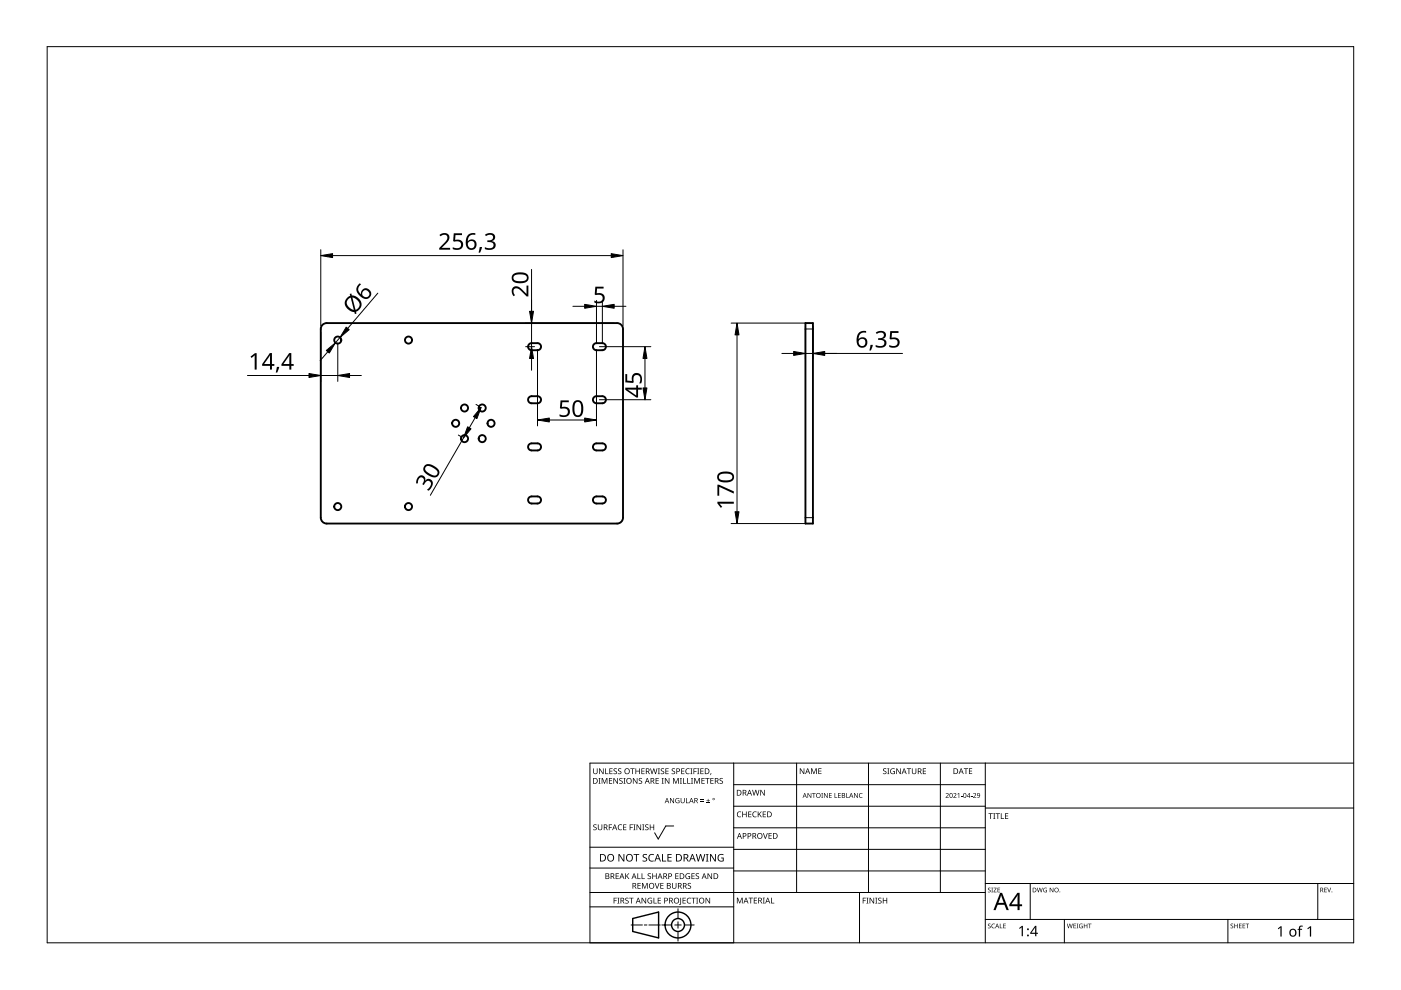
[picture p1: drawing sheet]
<svg xmlns="http://www.w3.org/2000/svg" width="297mm" height="210mm" viewBox="0 0 297 210" stroke-linecap="round" stroke-linejoin="round" font-family="sans-serif">
<g fill="none" stroke="#000" stroke-width=".4">
<path d="M68.3 69l.6-.4 .4-.1h61.5a1.25 1.25 0 0 1 1.3 1.3v40a1.25 1.25 0 0 1-1.3 1.2h-61.5a1.25 1.25 0 0 1-1.3-1.2v-40zM112.2 73a2.49 2.49 0 0 1 2.1-.2 .75 .75 0 0 1 .4 .9 .75 .75 0 0 1-.7 .6h-1.3a.75 .75 0 0 1-.7-.5 .75 .75 0 0 1 .2-.8zM125.9 73a2.49 2.49 0 0 1 2.1-.2 .75 .75 0 0 1 .4 .9 .75 .75 0 0 1-.7 .6h-1.2a.75 .75 0 0 1-.7-.5 .75 .75 0 0 1 .1-.8zM170.8 68.5h1.6v42.5h-1.6zM112.2 94.2a2.49 2.49 0 0 1 2.1-.1 .75 .75 0 0 1 .4 .8 .75 .75 0 0 1-.7 .6h-1.3a.75 .75 0 0 1-.7-.5 .75 .75 0 0 1 .2-.8zM112.2 84.2a2.49 2.49 0 0 1 2.1-.1 .75 .75 0 0 1 .4 .8 .75 .75 0 0 1-.7 .6h-1.3a.75 .75 0 0 1-.7-.5 .75 .75 0 0 1 .2-.8zM125.9 84.2a2.49 2.49 0 0 1 2.1-.1 .75 .75 0 0 1 .4 .8 .75 .75 0 0 1-.7 .6h-1.2a.75 .75 0 0 1-.7-.5 .75 .75 0 0 1 .1-.8zM125.9 94.2a2.49 2.49 0 0 1 2.1-.1 .75 .75 0 0 1 .4 .8 .75 .75 0 0 1-.7 .6h-1.2a.75 .75 0 0 1-.7-.5 .75 .75 0 0 1 .1-.8zM112.2 105.5a2.49 2.49 0 0 1 2.1-.2 .75 .75 0 0 1 .4 .9 .75 .75 0 0 1-.7 .6h-1.3a.75 .75 0 0 1-.7-.5 .75 .75 0 0 1 .2-.8zM125.9 105.5a2.49 2.49 0 0 1 2.1-.2 .75 .75 0 0 1 .4 .9 .75 .75 0 0 1-.7 .6h-1.2a.75 .75 0 0 1-.7-.5 .75 .75 0 0 1 .1-.8z"/>
<circle cx="71.6" cy="72.1" r=".75"/>
<circle cx="86.6" cy="72.1" r=".75"/>
<circle cx="96.6" cy="89.8" r=".75"/>
<circle cx="98.5" cy="93" r=".75"/>
<circle cx="98.5" cy="86.5" r=".75"/>
<circle cx="102.2" cy="93" r=".75"/>
<circle cx="102.2" cy="86.5" r=".75"/>
<circle cx="104.1" cy="89.8" r=".75"/>
<circle cx="71.6" cy="107.4" r=".75"/>
<circle cx="86.6" cy="107.4" r=".75"/>
</g>
<path d="M170.8 69.8h1.6M170.8 109.8h1.6" fill="none" stroke="#000" stroke-width=".21"/>
<path d="M10 9.9h277v190h-277z" fill="none" stroke="#000" stroke-width=".21"/>
<g fill="none" stroke="#000" stroke-width=".21">
<path d="M125.1 179.6h30.5M142.8 175.1h-1.6l-1.6 2.8-.8-1.3M155.6 161.8v38.1h-30.5v-38.1h161.9M155.6 166.4h53.3M155.6 170.9h53.3M155.6 175.5h53.3M168.9 161.8v27.4M184.1 161.8v27.4M199.4 161.8v27.4M208.9 161.8v38.1M208.9 171.3h78.1M125.1 192.3h30.5"/>
<path d="M125.1 189.2h83.8M125.1 184h30.5M133.8 196.1h2.4M136.6 196.1h.6M137.6 196.1h2.4M140.3 196.1h2.1M143.1 196.1h1.3M143.7 192.7v2M143.7 195.4v1.4M143.7 197.5v2M145.1 196.1h2.1M155.6 180.1h53.3"/>
<path d="M155.6 184.7h53.3M182.2 189.2v10.7M208.9 194.9h78.1M208.9 187.3h78.1M218.4 187.3v7.6M225.7 194.9v5M260.3 194.9v5M279.4 187.3v7.6"/>
</g>
<g fill="#000">
<path d="M125.8 174.9l.5-.1h.2l-.1 .2a.25 .25 0 0 0-.3-.1 .25 .25 0 0 0 0 .4 .4 .4 0 0 1 .4 .3 .4 .4 0 0 1-.2 .5 .4 .4 0 0 1-.5-.3v.1a.27 .27 0 0 0 .5 0 .27 .27 0 0 0-.1-.4l-.4-.2zM125.8 162.9h.1v.8a.32 .32 0 0 0 .3 .3 .32 .32 0 0 0 .3-.3v-.8h.2v.8a.47 .47 0 0 1-.5 .4 .47 .47 0 0 1-.4-.4zM126.9 165h.4l-.1 .1v1l.1 .1h-.4l.1-.1v-1zM126.8 174.8h.1v.8a.32 .32 0 0 0 .3 .3 .32 .32 0 0 0 .3-.3v-.8h.2v.8a.47 .47 0 0 1-.5 .4 .47 .47 0 0 1-.4-.4zM127 162.9h.2l.6 1v-1h.2v1.2h-.2l-.7-1 .1 1h-.2zM127.6 165h.2l.4 1 .4-1h.2v1.2h-.2v-1.1l-.4 1.1h-.1l-.4-1.1v1.1h-.1zM128.3 162.9h.2v1.1h.5v.1h-.7zM129.1 174.8h.7v.1h-.6v.5h.5v.1h-.5v.5h-.1zM129.1 165h.7v.1h-.5v.4h.5v.1h-.5v.4h.5v.2h-.7zM129.2 162.9h.7v.1h-.5v.4h.4v.2h-.4v.4h.5v.1h-.7zM130.1 163l.5-.1 .2 .1v.1a.25 .25 0 0 0-.4-.1 .25 .25 0 0 0 0 .4 .4 .4 0 0 1 .4 .3 .4 .4 0 0 1-.2 .5 .4 .4 0 0 1-.5-.3v.1a.27 .27 0 0 0 .5 0 .27 .27 0 0 0-.1-.4l-.4-.2zM130.1 165h.1l.7 1v-1h.1v1.2h-.2l-.6-1v1h-.1z"/>
<path d="M131.1 175l.5-.2 .3 .1-.1 .1a.49 .49 0 0 0-.7 .4 .49 .49 0 0 0 .8 .4 .57 .57 0 0 1-.8 0 .57 .57 0 0 1 0-.8zM131.1 163l.4-.1 .2 .1v.1a.25 .25 0 0 0-.4-.1 .25 .25 0 0 0 0 .4 .4 .4 0 0 1 .5 .3 .4 .4 0 0 1-.3 .5 .4 .4 0 0 1-.5-.3l.1 .1a.27 .27 0 0 0 .4 0 .27 .27 0 0 0-.1-.4l-.3-.2zM131.3 165.1l.5-.2 .2 .1v.1a.25 .25 0 0 0-.4-.1 .25 .25 0 0 0 0 .4 .4 .4 0 0 1 .4 .3 .4 .4 0 0 1-.2 .5 .4 .4 0 0 1-.5-.2h.1a.27 .27 0 0 0 .4 .1 .27 .27 0 0 0-.1-.4l-.4-.3zM132.2 165h.4l-.1 .1v1l.1 .1h-.4l.1-.1v-1zM132.1 174.8h.7v.1h-.5v.4h.5v.1h-.5v.5h.5v.1h-.7zM133.5 174.8h.7v.1h-.5v.5h.5v.1h-.5v.5h-.2zM133.6 162.9h.9v.1h-.3v1.1h-.2v-1.1h-.4zM134.3 174.8h.4l-.1 .1v1l.1 .1h-.4l.1-.1v-1zM134.2 165h.2l.6 1v-1h.2v1.2h-.2l-.7-1v1h-.1zM134.7 162.9h.2v.5h.6v-.5h.2v1.2h-.2v-.5h-.6v.5h-.2zM135 174.8h.1l.7 1v-1h.1v1.2h-.2l-.6-1v1h-.1zM135.5 165.1l.4-.2 .2 .1v.1a.25 .25 0 0 0-.4-.1 .25 .25 0 0 0 0 .4 .4 .4 0 0 1 .5 .3 .4 .4 0 0 1-.3 .5 .4 .4 0 0 1-.5-.2h.1a.27 .27 0 0 0 .4 .1 .27 .27 0 0 0-.1-.4l-.3-.3z"/>
<path d="M136.2 174.8h.4l-.1 .1v1l.1 .1h-.4l.1-.1v-1zM136 162.9h.7v.1h-.6v.4h.5v.2h-.5v.4h.6v.1h-.7zM136.8 174.9l.4-.1h.3l-.1 .2a.25 .25 0 0 0-.3-.1 .25 .25 0 0 0 0 .4 .4 .4 0 0 1 .4 .3 .4 .4 0 0 1-.3 .5 .4 .4 0 0 1-.4-.3v.1a.27 .27 0 0 0 .5 0 .27 .27 0 0 0-.1-.4l-.4-.2zM137.8 174.8h.1v.5h.6v-.5h.2v1.2h-.2v-.6h-.6v.6h-.1zM137.8 162.9h.2l.3 1 .2-1h.2l.3 1 .2-1h.2l-.3 1.2h-.2l-.3-1-.3 1h-.1zM139 165h.7v.1h-.5v.4h.4v.1h-.4v.4h.5v.2h-.7zM139.5 162.9h.4l-.1 .1v1l.1 .1h-.4l.1-.1v-1zM140.3 165h.4l-.1 .1v1l.1 .1h-.4l.1-.1v-1zM140.1 163l.5-.1 .2 .1v.1a.25 .25 0 0 0-.4-.1 .25 .25 0 0 0 0 .4 .4 .4 0 0 1 .4 .3 .4 .4 0 0 1-.2 .5 .4 .4 0 0 1-.5-.3l.1 .1a.27 .27 0 0 0 .4 0 .27 .27 0 0 0-.1-.4l-.4-.2zM141.1 162.9h.7v.1h-.6v.4h.5v.2h-.5v.4h.6v.1h-.7zM141 165h.1l.7 1v-1h.1v1.2h-.2l-.6-1v1h-.1zM142.1 169.2h.1l.6 .9v-.9h.1v1.1h-.1l-.6-.9v.9h-.1z"/>
<path d="M142.5 163l.4-.1 .2 .1v.1a.25 .25 0 0 0-.4-.1 .25 .25 0 0 0 0 .4 .4 .4 0 0 1 .4 .3 .4 .4 0 0 1-.2 .5 .4 .4 0 0 1-.5-.3l.1 .1a.27 .27 0 0 0 .4 0 .27 .27 0 0 0-.1-.4l-.4-.2zM142.7 165h.2l.4 1 .4-1h.2v1.2h-.1v-1.1l-.4 1.1h-.2l-.4-1.1v1.1h-.1zM143.3 169.3l.5-.1 .3 .1-.1 .1a.45 .45 0 0 0-.7 .3 .45 .45 0 0 0 .6 .5v-.4h-.2v-.1h.4v.6a.6 .6 0 0 1-.8-.2 .6 .6 0 0 1 0-.8zM144.1 165h.5l-.2 .1v1l.2 .1h-.5l.2-.1v-1zM144.8 165h.2v1h.5v.2h-.7zM144.4 162.9h.7v.1h-.5v.4h.5v.2h-.5v.4h.5v.1h-.7zM144.3 169.2h.2v.7a.28 .28 0 0 0 .2 .3 .28 .28 0 0 0 .3-.3v-.7h.2v.7a.42 .42 0 0 1-.5 .4 .42 .42 0 0 1-.4-.4zM145.4 169.2h.2v1h.5v.1h-.7zM145.7 165h.2v1h.5v.2h-.7zM145.5 163.1l.4-.2 .3 .1v.1a.49 .49 0 0 0-.7 .4 .49 .49 0 0 0 .7 .5 .57 .57 0 0 1-.8-.1 .57 .57 0 0 1 0-.8zM146.4 162.9h.4l-.1 .1v1l.1 .1h-.4l.1-.1v-1zM146.5 165h.4l-.1 .1v1l.1 .1h-.4l.1-.1v-1z"/>
<path d="M147 162.9h.7v.1h-.5v.5h.5v.1h-.5v.5h-.2zM147.2 165h.2l.4 1 .4-1h.2v1.2h-.2l.1-1.1-.5 1.1h-.1l-.4-1.1v1.1h-.1zM147.8 162.9h.5l-.2 .1v1l.2 .1h-.5l.2-.1v-1zM148.5 169.9h.7v.1h-.7zM148.5 169.5h.7v.2h-.7zM148.5 162.9h.7v.1h-.6v.4h.5v.2h-.5v.4h.6v.1h-.7zM148.7 165h.7v.1h-.5v.4h.5v.1h-.5v.4h.5v.2h-.7zM149.8 170.2h.7v.1h-.7zM149.5 165h.9v.1h-.3v1.1h-.2v-1.1h-.4zM150.1 169.4l.1 .3h.3l-.3 .1v.3l-.1-.3h-.3l.3-.1zM150.7 163.9h.1l-.2 .4zM150.6 165h.7v.1h-.5v.4h.5v.1h-.5v.4h.5v.2h-.7z"/>
<path d="M152.6 165.1l.4-.2 .3 .1-.1 .1a.25 .25 0 0 0-.4-.1 .25 .25 0 0 0 0 .4 .4 .4 0 0 1 .5 .3 .4 .4 0 0 1-.3 .5 .4 .4 0 0 1-.5-.2h.1a.27 .27 0 0 0 .5 .1 .27 .27 0 0 0-.1-.4l-.4-.3zM156.4 172.2l.4-.2 .4 .1-.1 .1a.49 .49 0 0 0-.7 .5 .49 .49 0 0 0 .7 .4 .57 .57 0 0 1-.8 0 .57 .57 0 0 1 0-.8zM157.4 172.1h.1v.5h.7v-.5h.1v1.2h-.1v-.6h-.7v.6h-.1zM158.6 172.1h.7v.1h-.5v.4h.5v.1h-.5v.4h.5v.2h-.7zM159.7 172.2l.4-.2 .3 .1v.1a.49 .49 0 0 0-.7 .5 .49 .49 0 0 0 .7 .4 .57 .57 0 0 1-.8 0 .57 .57 0 0 1 0-.8zM159.5 167.5h.1l.3 1 .3-1h.1l.3 1 .3-1h.1l-.3 1.2h-.2l-.3-1.1-.3 1.1h-.1zM160.7 172.1h.1v.6l.5-.6h.2l-.5 .5 .5 .7h-.1l-.5-.6-.1 .6h-.1zM161.8 176.6h.1l.4 1.1 .3-1.1h.2l-.5 1.2h-.1zM161.2 167.5h.2l.6 1v-1h.2v1.2h-.2l-.7-1v1h-.1zM161.7 172.1h.7v.1h-.5v.4h.5v.1h-.5v.4h.5v.2h-.7zM162.9 176.6h.7v.2h-.5v.3h.5v.2h-.5v.4h.5v.1h-.7zM169.6 162.9h.2l.6 1v-1h.1v1.2h-.1l-.7-1v1h-.1z"/>
<path d="M171.2 168.1h.2l.5 .9v-.9h.1v1.1h-.1l-.6-.9v.9h-.1zM172 162.9h.2l.4 1 .3-1h.3v1.2h-.2v-1l-.4 1h-.1l-.4-1.1v1.1h-.1zM172.2 168.1h.7v.2h-.3v.9h-.1v-.9h-.3zM173.5 162.9h.7v.1h-.5v.4h.4v.1h-.4v.5h.5v.1h-.7zM174.1 168.1h.4l-.1 .1 .1 1h-.4l.1-.1zM174.7 168.1h.1l.6 .9v-.9h.1v1.1h-.2l-.5-.9v.9h-.1zM175.8 168.1h.5v.2h-.4v.3h.4v.1h-.4v.4h.4v.1h-.5zM176.9 168.1h.2v1h.4v.1h-.6zM177.7 168.1h.6v.2h-.5v.3h.4v.1h-.4v.4h.5v.1h-.6zM179.4 168.1h.1v1h.5v.1h-.6zM181.1 168.1h.1l.6 .9v-.9h.1v1.1h-.2l-.5-.9v.9h-.1zM182.2 168.3l.4-.2 .3 .1-.1 .1a.41 .41 0 0 0-.6 .4 .41 .41 0 0 0 .6 .3 .48 .48 0 0 1-.7 0 .48 .48 0 0 1 .1-.7z"/>
<path d="M187.3 163l.4-.1 .2 .1v.1a.25 .25 0 0 0-.4-.1 .25 .25 0 0 0 0 .4 .4 .4 0 0 1 .5 .3 .4 .4 0 0 1-.3 .5 .4 .4 0 0 1-.5-.3l.1 .1a.27 .27 0 0 0 .4 0 .27 .27 0 0 0-.1-.4l-.3-.2zM188.1 162.9h.5l-.2 .1v1l.2 .1h-.5l.2-.1v-1zM188.9 163.1l.5-.2 .3 .1v.1a.5 .5 0 0 0-.8 .4 .5 .5 0 0 0 .7 .5v-.4h-.3v-.1h.4v.6a.66 .66 0 0 1-.8-.1 .66 .66 0 0 1 0-.9zM190 162.9h.2l.7 1-.1-1h.2v1.2h-.2l-.6-1v1h-.2zM192.3 162.9h.9v.1h-.4v1.1h-.2v-1.1h-.3zM193.3 162.9h.2v.8a.32 .32 0 0 0 .3 .3 .32 .32 0 0 0 .3-.3v-.8h.2v.8a.47 .47 0 0 1-.5 .4 .47 .47 0 0 1-.5-.4zM195.7 162.9h.6v.1h-.5v.4h.5v.2h-.5v.4h.5v.1h-.6zM200.5 168.3a.37 .37 0 0 1 .6 0 .37 .37 0 0 1-.2 .5l-.3 .3h.6v.1h-.7l.3-.4a.27 .27 0 0 0 .2-.4 .27 .27 0 0 0-.4-.1zM202.1 168.3a.37 .37 0 0 1 .6 0 .37 .37 0 0 1-.2 .5l-.2 .3h.5v.1h-.7l.3-.4a.27 .27 0 0 0 .3-.4 .27 .27 0 0 0-.5-.1zM203 168.4l.4-.3v1.1h-.1v-.9zM203.7 168.7h.4v.1h-.4zM204.3 162.9h1v.1h-.4v1.1h-.2v-1.1h-.4z"/>
<path d="M205.8 168.7h.4v.1h-.4zM205.4 162.9h.7v.1h-.5v.4h.5v.1h-.5v.5h.5v.1h-.7zM206.3 168.3a.37 .37 0 0 1 .6 0 .37 .37 0 0 1-.2 .5l-.2 .3h.5v.1h-.7l.3-.4a.27 .27 0 0 0 .3-.4 .27 .27 0 0 0-.5-.1zM209.6 172.4h.9v.2h-.4v1h-.1v-1h-.4zM210.6 172.4h.4l-.1 .1v1l.1 .1h-.4l.1-.1v-1zM211.1 172.4h.9v.2h-.4v1h-.1v-1h-.4zM212.2 172.4h.2v1.1h.5v.1h-.7zM213.1 172.4h.7v.2h-.6v.3h.5v.2h-.5v.4h.6v.1h-.7zM130.1 190.3h.7v.2h-.5v.4h.4v.1h-.4v.6h-.2zM130.5 185.2h.7v.1h-.5v.4h.5v.1h-.5v.4h.5v.2h-.7zM130.9 190.3h.4l-.1 .2v.9l.1 .2h-.4l.1-.2v-.9zM131.1 181.1h.3l.8 1.3v-1.3h.2v1.6h-.3l-.8-1.4v1.4h-.2z"/>
<path d="M132.6 190.5l.4-.2 .3 .1-.1 .1a.25 .25 0 0 0-.4-.1 .25 .25 0 0 0 0 .4 .4 .4 0 0 1 .5 .3 .4 .4 0 0 1-.3 .5 .4 .4 0 0 1-.5-.2h.1a.27 .27 0 0 0 .5 .1 .27 .27 0 0 0-.1-.5l-.4-.2zM132.6 185.2h.1v.6l.6-.6h.1l-.5 .5 .5 .7h-.1l-.5-.6-.1 .6h-.1zM133.4 190.3h.9v.2h-.4v1.1h-.1v-1.1h-.4zM134.3 181.1h1.2v.2h-.5v1.4h-.2v-1.4h-.5zM135.1 185.2h.2v1h.5v.2h-.7zM135.2 187.2h.6v.1h-.5v.4h.5v.2h-.5v.4h.5v.1h-.6zM136 185.2h.2v1h.5v.2h-.7zM136.1 187.2h.2l.4 1 .4-1h.2v1.2h-.1v-1l-.4 1h-.2l-.4-1 .1 1h-.2zM136 190.3h.2l.7 1.1-.1-1.1h.2v1.3h-.2l-.6-1v1h-.2zM136.3 181.2l.3-.1h.6l-.2 .2a.33 .33 0 0 0-.5 .1 .33 .33 0 0 0 .4 .4 .49 .49 0 0 1 .3 .7 .49 .49 0 0 1-.8 .2l-.2-.1v-.2l.3 .1a.35 .35 0 0 0 .5-.2 .35 .35 0 0 0-.4-.4l-.3-.3zM137.4 190.5l.6-.2 .3 .1-.1 .1a.5 .5 0 0 0-.8 .4 .5 .5 0 0 0 .7 .5v-.3h-.3v-.2h.5v.6a.66 .66 0 0 1-.9-.1 .66 .66 0 0 1 0-.9zM137.4 185.3l.4-.2 .2 .1v.1a.25 .25 0 0 0-.4-.1 .25 .25 0 0 0 0 .4 .4 .4 0 0 1 .4 .3 .4 .4 0 0 1-.2 .5 .4 .4 0 0 1-.5-.2h.1a.27 .27 0 0 0 .4 .1 .27 .27 0 0 0-.1-.4l-.4-.3z"/>
<path d="M137.7 181.3l.5-.2h.5l-.1 .2a.63 .63 0 0 0-.9 .6 .63 .63 0 0 0 .9 .5v.2a.83 .83 0 0 1-1-.3 .83 .83 0 0 1 .1-1zM138.6 190.3h.1v1.1h.5v.2h-.6zM138.8 187.2h.2l.3 1.1 .4-1.1h.1l-.4 1.2h-.2zM138.3 185.2h.2v.5h.6v-.5h.1v1.2h-.1v-.6h-.6v.6h-.2zM139.5 190.3h.6v.2h-.5v.4h.5v.1h-.5v.4h.5v.2h-.6zM140.4 181.1h.2v1.4h.6v.2h-.8zM140 187.2h.7v.1h-.5v.4h.4v.2h-.4v.4h.5v.1h-.7zM141.5 181.1h.9v.2h-.7v.4h.7v.2h-.7v.6h.7v.2h-.9zM142.5 187.2h.1v.8a.32 .32 0 0 0 .4 .3 .32 .32 0 0 0 .3-.3v-.8h.1v.8a.47 .47 0 0 1-.5 .4 .47 .47 0 0 1-.4-.4zM143.2 185.2h.7v.1h-.6v.4h.5v.1h-.5v.4h.6v.2h-.7zM144.2 190.3h.2v1.3l-.1 .2-.3 .1v-.2l.2-.1zM144.7 190.3h.7v.2h-.5v.4h.5v.1h-.5v.4h.5v.2h-.7z"/>
<path d="M145.5 185.3l.4-.2 .4 .1-.1 .1a.5 .5 0 0 0-.7 .4 .5 .5 0 0 0 .7 .5v-.3h-.3v-.2h.4v.6a.66 .66 0 0 1-.9-.1 .66 .66 0 0 1 .1-.9zM145.8 190.5l.4-.2 .3 .1v.1a.49 .49 0 0 0-.7 .5 .49 .49 0 0 0 .7 .4 .57 .57 0 0 1-.8 0 .57 .57 0 0 1 0-.8zM145.9 187.3l.4-.1 .2 .1v.1a.25 .25 0 0 0-.4-.1 .25 .25 0 0 0 0 .4 .4 .4 0 0 1 .4 .3 .4 .4 0 0 1-.2 .5 .4 .4 0 0 1-.5-.3l.1 .1a.27 .27 0 0 0 .4 0 .27 .27 0 0 0-.1-.4l-.4-.2zM146.6 190.3h.9v.2h-.4v1.1h-.1v-1.1h-.4zM146.6 185.2h.7v.1h-.5v.4h.5v.1h-.5v.4h.5v.2h-.7zM147.6 190.3h.4l-.1 .2v.9l.1 .2h-.4l.1-.2v-.9zM147.5 185.3l.5-.2 .2 .1v.1a.25 .25 0 0 0-.4-.1 .25 .25 0 0 0 0 .4 .4 .4 0 0 1 .4 .3 .4 .4 0 0 1-.2 .5 .4 .4 0 0 1-.5-.2h.1a.27 .27 0 0 0 .4 .1 .27 .27 0 0 0-.1-.4l-.4-.3zM147.5 181.1h.2l.4 1.3 .3-1.3h.2l.4 1.3 .3-1.3h.2l-.4 1.6h-.2l-.4-1.4-.3 1.4h-.2zM149.7 181.1h.5l-.2 .1v1.3l.2 .2h-.5l.1-.2v-1.3zM149.6 190.3h.2l.6 1.1v-1.1h.2v1.3h-.2l-.7-1v1h-.1zM150 185.2h.2l.6 1v-1h.2v1.2h-.2l-.7-1 .1 1h-.2zM150.5 181.1h.3l.8 1.3v-1.3h.2v1.6h-.3l-.8-1.4v1.4h-.2z"/>
<path d="M152.3 181.3l.8-.2h.3l-.1 .2a.65 .65 0 0 0-1 .5 .65 .65 0 0 0 .9 .7v-.5h-.3v-.2h.5v.8a.86 .86 0 0 1-1.1-.2 .86 .86 0 0 1 0-1.1zM156.2 190.3h.3l.3 1 .4-1h.3v1.2h-.2v-1l-.4 1h-.1l-.4-1v1h-.2zM158.7 190.3h.9v.2h-.3v1h-.2v-1h-.4zM159.8 190.3h.7v.2h-.5v.3h.5v.2h-.5v.4h.5v.1h-.7zM161.7 190.3h.5l-.2 .2v.9l.2 .1h-.5l.2-.1v-.9zM163.5 190.3h.1v1.1h.6v.1h-.7zM182.9 190.3h.7v.2h-.5v.4h.5v.1h-.5v.6h-.2zM183.7 190.3h.4l-.1 .2v.9l.1 .2h-.4l.1-.2v-.9zM184.4 190.3h.1l.7 1v-1h.1v1.3h-.1l-.7-1v1h-.1zM185.6 190.3h.4l-.1 .2v.9l.1 .2h-.4l.1-.2v-.9zM186.2 190.5l.5-.2 .2 .1v.1a.25 .25 0 0 0-.4-.1 .25 .25 0 0 0 0 .4 .4 .4 0 0 1 .4 .3 .4 .4 0 0 1-.2 .5 .4 .4 0 0 1-.5-.2 .27 .27 0 0 0 .5 .1 .27 .27 0 0 0-.1-.5l-.4-.2zM187.2 190.3h.1v.6h.6v-.6h.2v1.3h-.2v-.6h-.6v.6h-.1z"/>
<path d="M209.5 188.3l.3-.1 .2 .2a.24 .24 0 0 0-.3-.1 .24 .24 0 0 0-.1 .3 .24 .24 0 0 0 .3 .1 .31 .31 0 0 1 0 .5 .31 .31 0 0 1-.5-.2 .23 .23 0 0 0 .4 .2 .23 .23 0 0 0 0-.4l-.3-.2zM209.5 195.9l.3-.1 .2 .2a.24 .24 0 0 0-.3-.1 .24 .24 0 0 0-.1 .3 .24 .24 0 0 0 .3 .1 .31 .31 0 0 1 0 .5 .31 .31 0 0 1-.5-.1 .23 .23 0 0 0 .4 .1 .23 .23 0 0 0 0-.4l-.3-.2zM210.2 188.2h.3l-.1 .1 .1 .9h-.3l.1-.1zM210.3 196l.4-.2 .2 .1v.1a.39 .39 0 0 0-.6 .3 .39 .39 0 0 0 .6 .4 .46 .46 0 0 1-.7-.1 .46 .46 0 0 1 .1-.6zM210.7 188.2h.6l-.5 .9h.5v.1h-.7l.5-.9h-.4zM212 195.8h.1v.9l.4 .1h-.5zM211.5 188.2h.5l-.4 .1v.3h.4l-.4 .1v.4l.4 .1h-.5zM212.7 195.8h.5l-.4 .1v.3h.4l-.4 .2v.3l.4 .1h-.5zM216.1 196.8l.6-.5h.2v2.2h-.3v-1.9l-.4 .4zM219.8 188.2h.2l.2 .8 .2-.8h.1l.2 .8 .2-.8h.2l-.3 1h-.1l-.2-.8-.3 .8h-.1zM221.3 188.3h.7h-.1a.4 .4 0 0 0-.6 .4 .4 .4 0 0 0 .6 .4v-.3l-.3-.1h.4v.5a.53 .53 0 0 1-.7-.2 .53 .53 0 0 1 0-.7zM222.6 188.2h.1l.5 .8v-.8h.1v1h-.1l-.5-.8v.8h-.1z"/>
<path d="M226.2 195.8h.1l.2 .9 .3-.9h.1l.2 .9 .2-.9h.1l-.2 1h-.1l-.3-.8-.2 .8h-.1zM227.6 195.8h.5l-.4 .1v.3h.4l-.4 .2v.3l.4 .1h-.5zM228.3 195.8h.3l-.1 .1 .1 .9h-.3l.1-.1zM228.9 196l.7-.1-.2 .1a.4 .4 0 0 0-.5 .3 .4 .4 0 0 0 .5 .4v-.3l-.2-.1h.4v.5a.53 .53 0 0 1-.7-.1 .53 .53 0 0 1 0-.7zM229.8 195.8h.1v.4h.5v-.4h.1v1h-.1v-.4h-.5v.4h-.1zM230.7 195.8h.7l-.3 .1v.9h-.1v-.9zM260.9 195.9l.4-.1 .1 .2a.24 .24 0 0 0-.3-.1 .24 .24 0 0 0-.1 .3 .24 .24 0 0 0 .4 .1 .31 .31 0 0 1-.1 .5 .31 .31 0 0 1-.4-.1 .23 .23 0 0 0 .3 .1 .23 .23 0 0 0 .1-.4l-.4-.2zM261.7 195.8h.1v.4h.5v-.4h.1v1h-.1v-.4h-.5v.4h-.1zM262.7 195.8h.5l-.4 .1v.3h.4l-.4 .2v.3l.4 .1h-.5zM263.5 195.8h.5l-.4 .1v.3h.4l-.4 .2v.3l.4 .1h-.5zM264.1 195.8h.7l-.3 .1v.9h-.1v-.9zM270.9 196.9l.6-.5h.2v2.2h-.2v-1.9l-.4 .3z"/>
<path d="M275.5 196.4l.7-.1v.2h-.4l-.1 .2-.1 .2h.5v.2h-.5v1.5h-.2v-1.5h-.3l.3-.2zM277.2 196.9l.6-.5h.2v2.2h-.3v-1.9l-.4 .3zM280.8 188.2h.5l-.4 .1v.3h.4l-.4 .1v.4l.4 .1h-.5zM281.4 188.2h.1l.3 .8 .3-.8h.1l-.3 1h-.2z"/>
<path d="M125.7 165h.4a.61 .61 0 0 1 .6 .6 .61 .61 0 0 1-.6 .6h-.4zM125.9 165.1v.9h.2a.48 .48 0 0 0 .5-.4 .48 .48 0 0 0-.5-.5z"/>
<path d="M128 174.8h.3a.35 .35 0 0 1 .5 .2 .35 .35 0 0 1-.3 .5l.4 .5h-.2l-.3-.5h-.2v.5h-.2zM128.2 174.9v.5h.1a.23 .23 0 0 0 .3-.2 .23 .23 0 0 0-.3-.3z"/>
<path d="M130.3 174.8h.1l.5 1.2h-.2l-.1-.4h-.5l-.2 .4h-.1zM130.3 175l-.2 .5h.4z"/>
<path d="M132.3 163.5a.61 .61 0 0 1 1.2 0 .61 .61 0 0 1-1.2 0zM132.6 163.5a.45 .45 0 0 0 .8 0 .45 .45 0 0 0-.8 0z"/>
<path d="M132.7 165.6a.61 .61 0 0 1 1.2 0 .61 .61 0 0 1-1.2 0zM133 165.6a.45 .45 0 0 0 .9 0 .45 .45 0 0 0-.9 0z"/>
<path d="M136.9 162.9h.4a.35 .35 0 0 1 .4 .3 .35 .35 0 0 1-.2 .4l.3 .5h-.2l-.3-.5h-.2v.5h-.2zM137.1 163v.5h.2a.23 .23 0 0 0 .3-.2 .23 .23 0 0 0-.3-.3z"/>
<path d="M137.2 165h.1l.5 1.2h-.2l-.1-.4h-.5l-.2 .4h-.1zM137.2 165.1l-.2 .6h.4z"/>
<path d="M137.9 165h.4a.35 .35 0 0 1 .4 .2 .35 .35 0 0 1-.2 .4l.3 .6h-.2l-.3-.5h-.2v.5h-.2zM138.1 165.1v.4h.2a.23 .23 0 0 0 .3-.2 .23 .23 0 0 0-.3-.2z"/>
<path d="M141.4 169.2h.1l.4 1.1h-.1l-.2-.3h-.4l-.1 .3h-.2zM141.4 169.3l-.2 .5h.4z"/>
<path d="M143.4 162.9h.3a.41 .41 0 0 1 .5 .5 .41 .41 0 0 1-.6 .3v.4h-.2zM143.6 163v.5a.29 .29 0 0 0 .4-.2 .29 .29 0 0 0-.4-.3z"/>
<path d="M146.5 169.2h.2l.4 1.1h-.2l-.1-.3h-.4l-.2 .3h-.1zM146.6 169.3l-.2 .5h.4z"/>
<path d="M147.2 169.2h.3a.31 .31 0 0 1 .4 .2 .31 .31 0 0 1-.2 .4l.3 .5h-.2l-.2-.5h-.2v.5h-.2zM147.4 169.3v.4h.1a.21 .21 0 0 0 .3-.2 .21 .21 0 0 0-.3-.2z"/>
<path d="M149.4 162.9h.4a.61 .61 0 0 1 .6 .6 .61 .61 0 0 1-.6 .6h-.4zM149.6 163v1h.2a.48 .48 0 0 0 .4-.5 .48 .48 0 0 0-.4-.5z"/>
<path d="M151.1 169.4a.24 .24 0 0 1 .4 0 .24 .24 0 0 1-.4 0zM151.2 169.4a.14 .14 0 0 0 .2 0 .14 .14 0 0 0-.2 0z"/>
<path d="M151.6 165h.3a.35 .35 0 0 1 .4 .2 .35 .35 0 0 1-.2 .4l.3 .6h-.2l-.2-.5h-.3v.5h-.1zM151.7 165.1v.4h.2a.23 .23 0 0 0 .3-.2 .23 .23 0 0 0-.3-.2z"/>
<path d="M156.7 176.6h.1l.5 1.2h-.1l-.2-.3h-.5l-.1 .3h-.2zM156.8 176.8l-.2 .5h.4z"/>
<path d="M156.2 167.5h.4a.61 .61 0 0 1 .6 .6 .61 .61 0 0 1-.6 .6h-.4zM156.4 167.6v1h.1a.48 .48 0 0 0 .5-.5 .48 .48 0 0 0-.4-.5z"/>
<path d="M157.5 167.5h.3a.35 .35 0 0 1 .4 .2 .35 .35 0 0 1-.2 .4l.3 .6h-.1l-.3-.5h-.3v.5h-.1zM157.6 167.6v.5h.2a.23 .23 0 0 0 .3-.3 .23 .23 0 0 0-.3-.2z"/>
<path d="M157.5 176.6h.3a.41 .41 0 0 1 .5 .5 .41 .41 0 0 1-.7 .3v.4h-.1zM157.6 176.8v.4a.29 .29 0 0 0 .5-.2 .29 .29 0 0 0-.5-.2z"/>
<path d="M158.5 176.6h.3a.41 .41 0 0 1 .5 .5 .41 .41 0 0 1-.6 .3v.4h-.2zM158.7 176.8v.4a.29 .29 0 0 0 .4-.2 .29 .29 0 0 0-.4-.2z"/>
<path d="M158.8 167.5h.2l.5 1.2h-.2l-.2-.4h-.4l-.2 .4h-.1zM158.9 167.6l-.2 .6h.4z"/>
<path d="M159.5 176.6h.4a.35 .35 0 0 1 .4 .3 .35 .35 0 0 1-.2 .4l.3 .5h-.2l-.3-.5h-.2v.5h-.2zM159.7 176.8v.4h.2a.23 .23 0 0 0 .3-.2 .23 .23 0 0 0-.3-.2z"/>
<path d="M160.4 177.2a.65 .65 0 0 1 1.3 0 .65 .65 0 0 1-1.3 0zM160.7 177.2a.45 .45 0 0 0 .9 0 .45 .45 0 0 0-.9 0z"/>
<path d="M162.7 172.1h.3a.61 .61 0 0 1 .6 .6 .61 .61 0 0 1-.6 .6h-.3zM162.8 172.2v.9h.2a.48 .48 0 0 0 .5-.4 .48 .48 0 0 0-.5-.5z"/>
<path d="M163.9 176.6h.4a.61 .61 0 0 1 .6 .7 .61 .61 0 0 1-.7 .5h-.3zM164 176.8v.9h.2a.48 .48 0 0 0 .5-.4 .48 .48 0 0 0-.5-.5z"/>
<path d="M170.6 168.1l.5 1.1-.3-.3h-.4l-.2 .3zM170.6 168.3l-.1 .4h.3z"/>
<path d="M171.2 162.9h.1l.5 1.2h-.2l-.1-.4h-.5l-.1 .4h-.2zM171.2 163.1l-.1 .5h.3z"/>
<path d="M173 168.7a.51 .51 0 0 1 1 0 .51 .51 0 0 1-1 0zM173.2 168.7a.38 .38 0 0 0 .7 0 .38 .38 0 0 0-.7 0z"/>
<path d="M178.5 168.1h.3a.26 .26 0 0 1 .3 .2 .26 .26 0 0 1-.1 .3 .27 .27 0 0 1 .2 .4 .27 .27 0 0 1-.4 .2h-.3zM178.6 168.7v.4h.2a.19 .19 0 0 0 .3-.2 .19 .19 0 0 0-.3-.2zM178.6 168.3v.3h.2a.17 .17 0 0 0 .2-.2 .17 .17 0 0 0-.2-.1z"/>
<path d="M180.4 168.1l.5 1.1-.2-.3h-.4l-.3 .3zM180.5 168.3l-.2 .4h.3z"/>
<path d="M191.6 162.9h.2l.4 1.2h-.1l-.2-.4h-.4l-.2 .4h-.1zM191.7 163.1l-.2 .5h.4z"/>
<path d="M194.6 162.9h.3a.35 .35 0 0 1 .5 .2 .35 .35 0 0 1-.3 .5l.4 .5h-.2l-.3-.5h-.3v.5h-.1zM194.7 163v.5h.2a.23 .23 0 0 0 .3-.2 .23 .23 0 0 0-.3-.3z"/>
<path d="M201.4 168.2l.4-.1 .1 .3 .1 .5-.2 .3-.3-.1-.2-.2zM201.5 168.3v.1a.37 .37 0 0 0-.1 .4 .37 .37 0 0 0 .4 .2 .4 .4 0 0 0 .1-.4 .4 .4 0 0 0-.4-.3z"/>
<path d="M202.2 162.9h.3a.61 .61 0 0 1 .6 .6 .61 .61 0 0 1-.6 .6h-.3zM202.3 163v1h.2a.48 .48 0 0 0 .5-.5 .48 .48 0 0 0-.5-.5z"/>
<path d="M203.7 162.9h.2l.4 1.2h-.1l-.2-.4h-.5l-.1 .4h-.2zM203.8 163.1l-.2 .5h.4z"/>
<path d="M204.3 168.2l.4-.1 .2 .3v.5l-.2 .3-.3-.1-.2-.2zM204.4 168.3v.1a.37 .37 0 0 0-.1 .4 .37 .37 0 0 0 .4 .2 .4 .4 0 0 0 .1-.4 .4 .4 0 0 0-.4-.3z"/>
<path d="M205.5 168.1h.1v.7h.2l-.2 .4h-.1v-.3h-.5zM205.5 168.3l-.4 .5h.4z"/>
<path d="M207.2 168.2a.49 .49 0 0 1 .6 .4 .49 .49 0 0 1-.4 .6l-.2-.1 .4-.1 .1-.3a.32 .32 0 0 1-.5 0 .32 .32 0 0 1 0-.5zM207.2 168.5a.25 .25 0 0 0 .5 0 .25 .25 0 0 0-.5 0z"/>
<path d="M128.4 185.2h.3a.31 .31 0 0 1 .4 .1 .31 .31 0 0 1-.2 .4 .33 .33 0 0 1 .3 .4 .33 .33 0 0 1-.4 .3h-.4zM128.5 185.8v.4h.3a.23 .23 0 0 0 .2-.2 .23 .23 0 0 0-.3-.2zM128.5 185.3v.4h.2a.21 .21 0 0 0 .3-.2 .21 .21 0 0 0-.3-.2z"/>
<path d="M127.2 181.1h.5a.79 .79 0 0 1 .8 .8 .79 .79 0 0 1-.9 .8h-.4zM127.4 181.2v1.3h.2a.62 .62 0 0 0 .7-.6 .62 .62 0 0 0-.6-.7z"/>
<path d="M129.5 185.2h.3a.35 .35 0 0 1 .4 .2 .35 .35 0 0 1-.2 .4l.3 .6h-.1l-.3-.5h-.3v.5h-.1zM129.6 185.3v.4h.2a.23 .23 0 0 0 .3-.2 .23 .23 0 0 0-.3-.2z"/>
<path d="M128.9 181.3a.77 .77 0 0 1 1.2 .1 .77 .77 0 0 1-.2 1.1 .77 .77 0 0 1-1.1-.3v-.5zM129.1 181.4a.63 .63 0 0 0-.2 .8 .63 .63 0 0 0 .9 .2l.1-.1a.61 .61 0 0 0 0-.8 .61 .61 0 0 0-.8-.1z"/>
<path d="M131.6 190.3h.3a.35 .35 0 0 1 .4 .3 .35 .35 0 0 1-.2 .4l.3 .6h-.1l-.3-.5h-.3v.5h-.1zM131.7 190.5v.4h.2a.23 .23 0 0 0 .3-.2 .23 .23 0 0 0-.3-.2z"/>
<path d="M131.8 185.2h.1l.5 1.2h-.2l-.1-.4h-.5l-.1 .4h-.2zM131.8 185.3l-.1 .6h.3z"/>
<path d="M132.9 181.3a.77 .77 0 0 1 1.1 0 .77 .77 0 0 1-.1 1.2 .77 .77 0 0 1-1.1-.3l-.1-.5zM133.1 181.4a.63 .63 0 0 0-.2 .8 .63 .63 0 0 0 .9 .2l.1-.1a.61 .61 0 0 0 0-.8 .61 .61 0 0 0-.8-.1z"/>
<path d="M134.1 187.2h.3a.35 .35 0 0 1 .5 .2 .35 .35 0 0 1-.3 .5l.4 .5h-.2l-.3-.5h-.2v.5h-.2zM134.3 187.3v.5h.1a.23 .23 0 0 0 .3-.2 .23 .23 0 0 0-.3-.3z"/>
<path d="M134.4 185.2h.1l.5 1.2h-.2l-.1-.4h-.5l-.2 .4h-.1zM134.4 185.3l-.2 .6h.4z"/>
<path d="M135.3 190.3h.1l.5 1.3h-.2l-.1-.4h-.5l-.2 .4h-.1zM135.3 190.5l-.2 .5h.4z"/>
<path d="M137.5 187.8a.61 .61 0 0 1 1.2 0 .61 .61 0 0 1-1.2 0zM137.8 187.8a.45 .45 0 0 0 .8 0 .45 .45 0 0 0-.8 0z"/>
<path d="M139.3 181.1h.2l.6 1.6h-.2l-.2-.5h-.6l-.2 .5h-.2zM139.4 181.3l-.2 .7h.5z"/>
<path d="M139.9 185.2h.1l.5 1.2h-.2l-.1-.4h-.5l-.1 .4h-.2zM139.9 185.3l-.2 .6h.4z"/>
<path d="M140.6 185.2h.4a.35 .35 0 0 1 .4 .2 .35 .35 0 0 1-.2 .4l.3 .6h-.2l-.3-.5h-.2v.5h-.2zM140.8 185.3v.4h.2a.23 .23 0 0 0 .3-.2 .23 .23 0 0 0-.3-.2z"/>
<path d="M141.4 187.2h.3a.31 .31 0 0 1 .5 .2 .31 .31 0 0 1-.2 .4 .33 .33 0 0 1 .2 .4 .33 .33 0 0 1-.4 .2h-.4zM141.5 187.9v.4h.3a.23 .23 0 0 0 .3-.2 .23 .23 0 0 0-.3-.2zM141.5 187.3v.4h.3a.21 .21 0 0 0 .2-.2 .21 .21 0 0 0-.3-.2z"/>
<path d="M140.8 190.3h.4a.41 .41 0 0 1 .4 .5 .41 .41 0 0 1-.6 .3v.5h-.2zM141 190.5v.5a.29 .29 0 0 0 .5-.3 .29 .29 0 0 0-.5-.2z"/>
<path d="M141.9 190.3h.3a.35 .35 0 0 1 .4 .3 .35 .35 0 0 1-.2 .4l.3 .6h-.1l-.3-.5h-.3v.5h-.1zM142 190.5v.4h.2a.23 .23 0 0 0 .3-.2 .23 .23 0 0 0-.3-.2z"/>
<path d="M141.7 185.2h.3a.41 .41 0 0 1 .5 .5 .41 .41 0 0 1-.6 .2v.5h-.2zM141.9 185.3v.5a.29 .29 0 0 0 .4-.3 .29 .29 0 0 0-.4-.2z"/>
<path d="M143.7 187.2h.4a.35 .35 0 0 1 .4 .2 .35 .35 0 0 1-.2 .5l.3 .5h-.2l-.3-.5h-.2v.5h-.2zM143.9 187.3v.5h.2a.23 .23 0 0 0 .3-.2 .23 .23 0 0 0-.3-.3z"/>
<path d="M142.8 191a.61 .61 0 0 1 1.2 0 .61 .61 0 0 1-1.2 0zM143 191a.45 .45 0 0 0 .9 0 .45 .45 0 0 0-.9 0z"/>
<path d="M143.3 181.1h.5a.79 .79 0 0 1 .8 .8 .79 .79 0 0 1-.8 .8h-.5zM143.5 181.2v1.3h.2a.62 .62 0 0 0 .7-.6 .62 .62 0 0 0-.6-.7z"/>
<path d="M144.8 187.2h.3a.35 .35 0 0 1 .5 .2 .35 .35 0 0 1-.3 .5l.4 .5h-.2l-.3-.5h-.3v.5h-.1zM144.9 187.3v.5h.2a.23 .23 0 0 0 .3-.2 .23 .23 0 0 0-.3-.3z"/>
<path d="M144.1 185.2h.4a.61 .61 0 0 1 .6 .6 .61 .61 0 0 1-.6 .6h-.4zM144.3 185.3v.9h.1a.48 .48 0 0 0 .5-.4 .48 .48 0 0 0-.4-.5z"/>
<path d="M144.9 181.1h.5a.45 .45 0 0 1 .5 .3 .45 .45 0 0 1-.3 .6l.5 .7h-.3l-.4-.7h-.3v.7h-.2zM145.1 181.3v.5h.3a.3 .3 0 0 0 .3-.3 .3 .3 0 0 0-.3-.2z"/>
<path d="M146.7 181.1h.2l.6 1.6h-.2l-.2-.5h-.6l-.2 .5h-.2zM146.8 181.3l-.2 .7h.5z"/>
<path d="M148.1 191a.61 .61 0 0 1 1.2 0 .61 .61 0 0 1-1.2 0zM148.4 191a.45 .45 0 0 0 .9 0 .45 .45 0 0 0-.9 0z"/>
<path d="M149.2 185.2h.2l.4 1.2h-.1l-.2-.4h-.4l-.2 .4h-.1zM149.3 185.3l-.2 .6h.4z"/>
<path d="M151.3 185.2h.4a.61 .61 0 0 1 .6 .6 .61 .61 0 0 1-.7 .6h-.3zM151.5 185.3v.9h.1a.48 .48 0 0 0 .5-.4 .48 .48 0 0 0-.4-.5z"/>
<path d="M158.1 190.3h.1l.5 1.2h-.2l-.1-.3h-.5l-.1 .3h-.2zM158.2 190.5l-.2 .5h.4z"/>
<path d="M160.8 190.3h.3a.35 .35 0 0 1 .4 .3 .35 .35 0 0 1-.2 .4l.3 .5h-.1l-.3-.5h-.3v.5h-.1zM160.9 190.5v.4h.2a.23 .23 0 0 0 .3-.2 .23 .23 0 0 0-.3-.2z"/>
<path d="M162.7 190.3h.1l.5 1.2h-.1l-.2-.3h-.5l-.1 .3h-.2zM162.8 190.5l-.2 .5h.4z"/>
<path d="M211.4 195.8l.5 1-.3-.3h-.4l-.2 .3zM211.4 196l-.1 .4h.3z"/>
<path d="M212 189.3h.5l1.4 3.7h-.5l-.4-1.2h-1.5l-.4 1.2h-.5zM212.2 189.8l-.5 1.6h1.1z"/>
<path d="M215.7 189.3h.5v2.4h.5v.4h-.5v.9h-.5v-.9h-1.7v-.3zM215.7 189.8l-1.3 1.9h1.3z"/>
<path d="M219 188.2h.3a.49 .49 0 0 1 .4 .5 .49 .49 0 0 1-.5 .5h-.2zM219.1 188.3v.8l.3-.1 .2-.2v-.3z"/>
<path d="M219.5 196.3h.2v1.5h.3v.2h-.3v.5h-.2v-.5h-1.1v-.2zM219.5 196.6l-.8 1.2h.8z"/>
<path d="M223.5 188.7a.49 .49 0 0 1 .9 0 .49 .49 0 0 1-.9 0zM223.7 188.7a.36 .36 0 0 0 .7 0 .36 .36 0 0 0-.7 0z"/>
<path d="M273.6 197.1a.82 .82 0 0 1 1.2 .1 .82 .82 0 0 1-.2 1.2 .82 .82 0 0 1-1.2-.4zM273.8 197.2a.6 .6 0 0 0-.2 .9 .6 .6 0 0 0 .9 .1l.1-.3a.53 .53 0 0 0-.1-.6 .53 .53 0 0 0-.7-.1z"/>
<path d="M279.9 188.2h.3a.28 .28 0 0 1 .3 .2 .28 .28 0 0 1-.1 .3l.2 .5-.4-.4h-.2v.4h-.1zM280 188.3v.4h.2a.19 .19 0 0 0 .2-.2 .19 .19 0 0 0-.2-.2z"/>
<circle cx="218" cy="198.3" r=".2"/>
<circle cx="218" cy="197" r=".2"/>
<circle cx="224.7" cy="189.1" r=".09"/>
<circle cx="282.4" cy="189.1" r=".09"/>
</g>
<g fill="none" stroke="#000" stroke-width=".3">
<path d="M134.1 194.7l5.5-1.3v5.5l-5.5-1.4z"/>
<circle cx="143.7" cy="196.1" r="1.37"/>
<circle cx="143.7" cy="196.1" r="2.74"/>
</g>
<g fill="none" stroke="#000" stroke-width=".21">
<path d="M68 52.9v16.2M70.5 54.2h59.1M112.7 57.1v16.4M132.1 52.9v16.2M52.5 79.6h19.1M68 70.4v10.5M69.5 74.6l-1.6 1.9M71.6 72.7v8.2M72.1 71.5l-1 1.2M74.1 79.6h2.5M80.1 62.2l-6.4 7.4M111.4 68.5h18.8"/>
<path d="M111.4 73.5h1.9M112.7 76v2.5M114 74.1v16.2M121.5 64.9h2.5M126.5 63.7v9.2M126.5 74.1v16.2M126.5 64.9h1.2M127.1 73.5h10.9M127.7 63.7v9.2M130.2 64.9h2.5M136.7 76v6.3M155 68.5h16.7"/>
<path d="M156.3 71v37.5M165.8 74.9h2.5M170.8 69.1v7.1M170.8 74.9h20.5M172.4 69.1v7.1M97.2 92.2l.7 .5M98.3 92.9l-7.1 12.1M100.8 88.5l-1.3 2.2M100.9 85.7l.8 .5M116.5 89.1h7.5M127.1 84.8h10.9M155 111h16.7"/>
</g>
<g fill="#000">
<path d="M93.2 49.8a1.16 1.16 0 0 1 1.3-.4 1.16 1.16 0 0 1 .8 1.2l-.3 .6-1.3 1.4h1.7v.3h-2.3v-.3l1.1-1.1a.98 .98 0 0 0 .3-1.7h-.5l-.6 .3zM96.2 49.5h1.8v.3h-1.4l-.1 1.1a1.17 1.17 0 0 1 1.7 .9 1.17 1.17 0 0 1-1.6 1.2l-.6-.2v-.4a1.03 1.03 0 0 0 1.8-.5 .93 .93 0 0 0-1.5-.7l-.2-.1zM101.7 52.4h.5l-.4 1.2h-.3zM102.8 49.8a1.25 1.25 0 0 1 1.3-.4 1.25 1.25 0 0 1 .9 .9 .85 .85 0 0 1-.7 .8 .93 .93 0 0 1 .8 1.1 .93 .93 0 0 1-1 .8l-1.3-.2v-.4a1.24 1.24 0 0 0 1.8-.3 .71 .71 0 0 0-.9-.8h-.4v-.3a.81 .81 0 0 0 .9-.1 .81 .81 0 0 0 .3-.8 1.02 1.02 0 0 0-1.5 0zM53.1 75.6l1-.7h.3v3.5h-.4v-3.1l-.7 .6zM58.7 77.8h.5l-.4 1.2h-.3zM108.7 61a1.5 1.5 0 0 1 2.2 .6l.7 .7v-1.8h.4v2.4h-.3l-1.1-1.1a.98 .98 0 0 0-1.7-.3v.5l.3 .6-.3 .2a1.47 1.47 0 0 1-.2-1.8zM126.2 60.8h1.8v.4h-1.4l-.1 1a1.17 1.17 0 0 1 1.7 .9 1.17 1.17 0 0 1-1.6 1.2l-.6-.2v-.4a1.03 1.03 0 0 0 1.1 .3 1.03 1.03 0 0 0 .7-.8 .93 .93 0 0 0-1.5-.6l-.2-.2zM184.6 73.1l.5 .1-.5 1.1h-.3zM185.7 70.5a1.25 1.25 0 0 1 1.2-.4 1.25 1.25 0 0 1 .9 .9 .85 .85 0 0 1-.7 .9 .93 .93 0 0 1 .9 1 .93 .93 0 0 1-1.1 .8l-1.2-.2v-.4a1.24 1.24 0 0 0 1.8-.3 .71 .71 0 0 0-1-.7h-.3v-.4a.81 .81 0 0 0 .9-.1 .81 .81 0 0 0 .3-.8 1.02 1.02 0 0 0-1.5 0zM188.8 70.2h1.7v.4h-1.4l-.1 1a1.17 1.17 0 0 1 1.8 1 1.17 1.17 0 0 1-1.6 1.1l-.7-.2v-.4a1.03 1.03 0 0 0 1.8-.5 .93 .93 0 0 0-1.5-.6l-.2-.2zM118.8 84.9h1.8v.4h-1.4l-.1 1a1.17 1.17 0 0 1 1.8 1 1.17 1.17 0 0 1-1.6 1.1l-.7-.2v-.4a1.03 1.03 0 0 0 1.1 .3 1.03 1.03 0 0 0 .7-.8 .93 .93 0 0 0-1.5-.6l-.2-.2z"/>
<path d="M132.6 79.3h.4v1.4l1 .1a1.17 1.17 0 0 1 .9-1.7 1.17 1.17 0 0 1 1.2 1.6l-.2 .6h-.4a1.03 1.03 0 0 0-.5-1.8 .93 .93 0 0 0-.6 1.5l-.2 .2-1.6-.1zM88.8 101a.85 .85 0 0 1 1-.1 .85 .85 0 0 1 .3 1 .93 .93 0 0 1 1.4-.2 .93 .93 0 0 1 .1 1.3l-.7 1-.4-.2a1.24 1.24 0 0 0 .7-1.7 .71 .71 0 0 0-1.2 .5l-.2 .2-.3-.1a.81 .81 0 0 0 .4-.8 .81 .81 0 0 0-.5-.7 1.02 1.02 0 0 0-.8 1.3h-.4v-.3l.1-.5zM152.1 106.4h3.5v.4h-3.1l.6 .7-.3 .2-.7-1zM152.1 102.8h.3l3.2 1.4v.5l-3.1-1.5v1.9h-.4z"/>
<path d="M99.3 49.8l.3-.3 .7-.1 .5 .1v.3a1.18 1.18 0 0 0-1.6 1.4 1.08 1.08 0 0 1 1.6-.1 1.08 1.08 0 0 1-.1 1.6 1.22 1.22 0 0 1-1.4 .1 1.22 1.22 0 0 1-.6-1.3l.1-.9zM99.1 51.9a.8 .8 0 0 0 1.6 0 .8 .8 0 0 0-1.6 0z"/>
<path d="M108.7 58.2a2.6 2.6 0 0 1 3.3 .2 1.22 1.22 0 0 1-.2 1.3 1.22 1.22 0 0 1-1.3 .4 1.53 1.53 0 0 1-2-1.1zM109 58.5a.75 .75 0 0 0 0 .9 .75 .75 0 0 0 .9 .2h1a.69 .69 0 0 0 .8-.7 .69 .69 0 0 0-.8-.7h-1.3z"/>
<path d="M57.2 74.9h.5v2.3h.5v.4h-.5v.8h-.5v-.8h-1.6v-.4zM57.2 75.3l-1.2 1.9h1.2z"/>
<path d="M61.3 74.9h.5v2.3h.5v.4h-.5v.8h-.5v-.8h-1.6v-.4zM61.3 75.3l-1.2 1.9h1.2z"/>
<path d="M74.2 62.3l.3-.1 .1 .4a1.81 1.81 0 0 1 1.9 1.3 1.81 1.81 0 0 1-.8 2.1l-.2 .1 .1 .4-.4 .1-.1-.4a1.84 1.84 0 0 1-1.8-1.1 1.84 1.84 0 0 1 .4-2l.5-.4zM74.7 63.1l.7 2.6a1.23 1.23 0 0 0 .9-1.2 1.23 1.23 0 0 0-.9-1.2zM73.9 63.3l-.2 .4a1.34 1.34 0 0 0 .9 1.9l.4 .1-.6-2.6z"/>
<path d="M76.1 60.2l.2-.1 .3 .2a1.18 1.18 0 0 0 0 2.1 1.08 1.08 0 0 1 .9-1.3 1.08 1.08 0 0 1 1.2 1.1 1.22 1.22 0 0 1-.8 1.2 1.22 1.22 0 0 1-1.4-.5 1.63 1.63 0 0 1-.4-2.7zM76.8 62.3a.76 .76 0 0 0 1.5 0 .76 .76 0 0 0-1.5 0z"/>
<path d="M182.1 70.5l.6-.3 .5-.1 .4 .1v.4a1.18 1.18 0 0 0-1.5 1.3 1.08 1.08 0 0 1 1.6-.1 1.08 1.08 0 0 1-.1 1.6 1.22 1.22 0 0 1-1.4 .1 1.22 1.22 0 0 1-.6-1.3l.1-.9zM182 72.6a.76 .76 0 0 0 1.5 0 .76 .76 0 0 0-1.5 0z"/>
<path d="M90.1 98.7a2.23 2.23 0 0 1 2.9 .9 1.13 1.13 0 0 1-.3 1.5 1.13 1.13 0 0 1-1.5-.1 1.68 1.68 0 0 1-1.4-2zM90.3 99a.81 .81 0 0 0 .5 1.3l.9 .4a.69 .69 0 0 0 1-.2 .69 .69 0 0 0-.3-1 1.91 1.91 0 0 0-2.1-.5z"/>
<path d="M121.8 85.1a1.16 1.16 0 0 1 1.3-.1 1.16 1.16 0 0 1 .6 1.2 1.69 1.69 0 0 1-1 2.2 1.27 1.27 0 0 1-1.3-1.6v-1zM122.1 85.4a2.16 2.16 0 0 0 .2 2.6 .82 .82 0 0 0 .9-1 1.35 1.35 0 0 0-.7-1.8z"/>
<path d="M132.6 82.2h2.3v-.5h.4v.5h.8v.4h-.8v1.7h-.4l-2.3-1.7zM133 82.6l1.9 1.3v-1.3z"/>
<path d="M152.3 100.4a2.6 2.6 0 0 1 3.2 .2 1.22 1.22 0 0 1-.2 1.3 1.22 1.22 0 0 1-1.2 .4 1.53 1.53 0 0 1-2-1zM152.6 100.7a.75 .75 0 0 0 0 .9 .75 .75 0 0 0 .9 .2h1a.69 .69 0 0 0 .8-.7 .69 .69 0 0 0-.8-.6h-1.3z"/>
</g>
<g fill="#000" stroke="#000" stroke-width=".21">
<path d="M68 54.2l2.5-.4v.8zM129.6 53.8l2.5 .4-2.5 .4zM65.5 79.2l2.5 .4-2.5 .4zM69.2 74.3l1.9-1.6-1.3 2.1zM73.4 69.4l.6 .5-1.9 1.6zM112.7 73.5l.4 2.5h-.8zM112.3 66h.8l-.4 2.5zM124 64.5l2.5 .4-2.5 .5zM127.7 64.9l2.5-.4v.9zM136.7 73.5l.5 2.5h-.9zM156.3 68.5l.4 2.5h-.9zM168.3 74.5l2.5 .4-2.5 .5z"/>
<path d="M172.4 74.9l2.5-.4v.9zM71.6 79.6l2.5-.4v.8zM99.1 90.5l.8 .4-1.6 2zM102 86.4l-.9 2.3-.7-.4zM114 89.1l2.5-.5v.9zM124 88.6l2.5 .5-2.5 .4zM136.3 82.3h.9l-.5 2.5zM155.8 108.5h.9l-.4 2.5z"/>
</g>
</svg>
